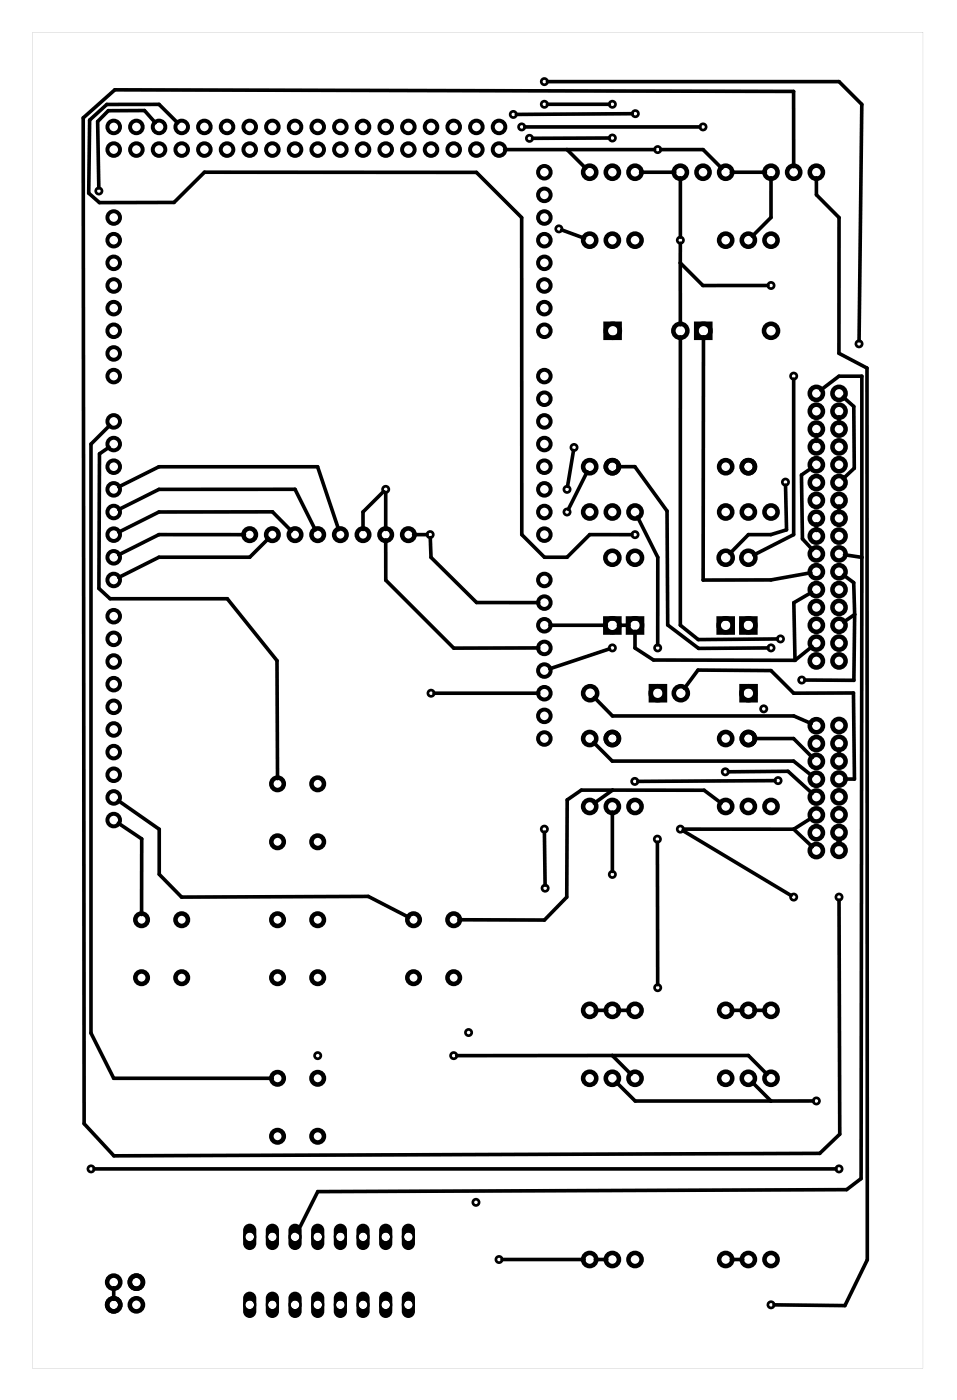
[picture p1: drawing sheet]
<svg xmlns="http://www.w3.org/2000/svg" width="107mm" height="157mm" viewBox="0 0 107 157" stroke-linecap="round" stroke-linejoin="round" font-family="sans-serif">
<g fill="#000">
<path d="M3.6 3.6h99.8v149.8h-99.8zM3.6 3.6v149.8h99.8v-149.8z"/>
<path d="M27.5 137.4a.74 .74 0 0 1 .8-.1 .74 .74 0 0 1 .4 .7v1.4a.74 .74 0 0 1-.7 .8 .74 .74 0 0 1-.8-.8v-1.4zM27.5 138.7a.5 .5 0 0 0 1 0 .5 .5 0 0 0-1 0z"/>
<path d="M30 137.4a.74 .74 0 0 1 .8-.1 .74 .74 0 0 1 .5 .7v1.4a.74 .74 0 0 1-.8 .8 .74 .74 0 0 1-.7-.8v-1.4zM30 138.7a.5 .5 0 0 0 1 0 .5 .5 0 0 0-1 0z"/>
<path d="M32.5 137.4a.74 .74 0 0 1 .8-.1 .74 .74 0 0 1 .5 .7v1.4a.74 .74 0 0 1-.7 .8 .74 .74 0 0 1-.8-.8v-1.4zM32.6 138.7a.49 .49 0 0 0 .9 0 .49 .49 0 0 0-.9 0z"/>
<path d="M35.1 137.4a.74 .74 0 0 1 .8-.1 .74 .74 0 0 1 .4 .7v1.4a.74 .74 0 0 1-.7 .8 .74 .74 0 0 1-.7-.8v-1.4zM35.1 138.7a.5 .5 0 0 0 1 0 .5 .5 0 0 0-1 0z"/>
<path d="M37.6 137.4a.74 .74 0 0 1 .8-.1 .74 .74 0 0 1 .5 .7v1.4a.74 .74 0 0 1-.8 .8 .74 .74 0 0 1-.7-.8v-1.4zM37.7 138.7a.49 .49 0 0 0 .9 0 .49 .49 0 0 0-.9 0z"/>
<path d="M40.2 137.4a.74 .74 0 0 1 .8-.1 .74 .74 0 0 1 .4 .7v1.4a.74 .74 0 0 1-.7 .8 .74 .74 0 0 1-.8-.8v-1.4zM40.2 138.7a.5 .5 0 0 0 1 0 .5 .5 0 0 0-1 0z"/>
<path d="M42.7 137.4a.74 .74 0 0 1 .8-.1 .74 .74 0 0 1 .5 .7v1.4a.74 .74 0 0 1-.8 .8 .74 .74 0 0 1-.7-.8v-1.4zM42.7 138.7a.5 .5 0 0 0 1 0 .5 .5 0 0 0-1 0z"/>
<path d="M45.2 137.4a.74 .74 0 0 1 .8-.1 .74 .74 0 0 1 .5 .7v1.4a.74 .74 0 0 1-.7 .8 .74 .74 0 0 1-.8-.8v-1.4zM45.3 138.7a.49 .49 0 0 0 .9 0 .49 .49 0 0 0-.9 0z"/>
<path d="M27.5 145.1a.74 .74 0 0 1 .8-.2 .74 .74 0 0 1 .4 .7v1.5a.74 .74 0 0 1-.7 .7 .74 .74 0 0 1-.8-.7v-1.5zM27.5 146.3a.5 .5 0 0 0 1 0 .5 .5 0 0 0-1 0z"/>
<path d="M30 145.1a.74 .74 0 0 1 .8-.2 .74 .74 0 0 1 .5 .7v1.5a.74 .74 0 0 1-.8 .7 .74 .74 0 0 1-.7-.7v-1.5zM30 146.3a.5 .5 0 0 0 1 0 .5 .5 0 0 0-1 0z"/>
<path d="M32.5 145.1a.74 .74 0 0 1 .8-.2 .74 .74 0 0 1 .5 .7v1.5a.74 .74 0 0 1-.7 .7 .74 .74 0 0 1-.8-.7v-1.5zM32.6 146.3a.49 .49 0 0 0 .9 0 .49 .49 0 0 0-.9 0z"/>
<path d="M35.1 145.1a.74 .74 0 0 1 .8-.2 .74 .74 0 0 1 .4 .7v1.5a.74 .74 0 0 1-.7 .7 .74 .74 0 0 1-.7-.7v-1.5zM35.1 146.3a.5 .5 0 0 0 1 0 .5 .5 0 0 0-1 0z"/>
<path d="M37.6 145.1a.74 .74 0 0 1 .8-.2 .74 .74 0 0 1 .5 .7v1.5a.74 .74 0 0 1-.8 .7 .74 .74 0 0 1-.7-.7v-1.5zM37.7 146.3a.49 .49 0 0 0 .9 0 .49 .49 0 0 0-.9 0z"/>
<path d="M40.2 145.1a.74 .74 0 0 1 .8-.2 .74 .74 0 0 1 .4 .7v1.5a.74 .74 0 0 1-.7 .7 .74 .74 0 0 1-.8-.7v-1.5zM40.2 146.3a.5 .5 0 0 0 1 0 .5 .5 0 0 0-1 0z"/>
<path d="M42.7 145.1a.74 .74 0 0 1 .8-.2 .74 .74 0 0 1 .5 .7v1.5a.74 .74 0 0 1-.8 .7 .74 .74 0 0 1-.7-.7v-1.5zM42.7 146.3a.5 .5 0 0 0 1 0 .5 .5 0 0 0-1 0z"/>
<path d="M45.2 145.1a.74 .74 0 0 1 .8-.2 .74 .74 0 0 1 .5 .7v1.5a.74 .74 0 0 1-.7 .7 .74 .74 0 0 1-.8-.7v-1.5zM45.3 146.3a.49 .49 0 0 0 .9 0 .49 .49 0 0 0-.9 0z"/>
</g>
<g fill="none" stroke="#000" stroke-width=".51">
<path d="M67.9 36.3h1.5v1.6h-1.5zM78 36.3h1.6v1.6h-1.6zM67.8 69.4h1.6v1.5h-1.6zM70.4 69.4h1.6v1.5h-1.6zM72.9 76.9h1.6v1.6h-1.6zM80.5 69.4h1.6v1.5h-1.6zM83.1 69.4h1.6v1.5h-1.6zM83.1 76.9h1.6v1.6h-1.6z"/>
<circle cx="66.1" cy="19.3" r=".74"/>
<circle cx="68.6" cy="19.3" r=".74"/>
<circle cx="71.2" cy="19.3" r=".74"/>
<circle cx="76.2" cy="19.3" r=".74"/>
<circle cx="78.8" cy="19.3" r=".74"/>
<circle cx="81.3" cy="19.3" r=".74"/>
<circle cx="86.4" cy="19.3" r=".74"/>
<circle cx="88.9" cy="19.3" r=".74"/>
<circle cx="91.5" cy="19.3" r=".74"/>
<circle cx="66.1" cy="26.9" r=".74"/>
<circle cx="68.6" cy="26.9" r=".74"/>
<circle cx="68.7" cy="37.1" r=".79"/>
<circle cx="71.2" cy="26.9" r=".74"/>
<circle cx="76.2" cy="37.1" r=".79"/>
<circle cx="78.8" cy="37.1" r=".79"/>
<circle cx="81.3" cy="26.9" r=".74"/>
<circle cx="83.9" cy="26.9" r=".74"/>
<circle cx="86.4" cy="37.1" r=".79"/>
<circle cx="86.4" cy="26.9" r=".74"/>
<circle cx="28" cy="60" r=".7"/>
<circle cx="30.5" cy="60" r=".7"/>
<circle cx="33.1" cy="60" r=".7"/>
<circle cx="35.6" cy="60" r=".7"/>
<circle cx="38.1" cy="60" r=".7"/>
<circle cx="40.7" cy="60" r=".7"/>
<circle cx="43.2" cy="60" r=".7"/>
<circle cx="45.8" cy="60" r=".7"/>
<circle cx="66.1" cy="52.3" r=".74"/>
<circle cx="66.1" cy="57.4" r=".74"/>
<circle cx="68.6" cy="52.3" r=".74"/>
<circle cx="68.6" cy="57.4" r=".74"/>
<circle cx="71.2" cy="57.4" r=".74"/>
<circle cx="81.3" cy="52.3" r=".74"/>
<circle cx="81.3" cy="57.4" r=".74"/>
<circle cx="83.9" cy="52.3" r=".74"/>
<circle cx="83.9" cy="57.4" r=".74"/>
<circle cx="86.4" cy="57.4" r=".74"/>
<circle cx="91.5" cy="54.1" r=".74"/>
<circle cx="91.5" cy="50.1" r=".74"/>
<circle cx="91.5" cy="48.1" r=".74"/>
<circle cx="91.5" cy="52.1" r=".74"/>
<circle cx="91.5" cy="44.1" r=".74"/>
<circle cx="91.5" cy="56.1" r=".74"/>
<circle cx="91.5" cy="46.1" r=".74"/>
<circle cx="91.5" cy="58.1" r=".74"/>
<circle cx="94" cy="54.1" r=".74"/>
<circle cx="94" cy="50.1" r=".74"/>
<circle cx="94" cy="48.1" r=".74"/>
<circle cx="94" cy="52.1" r=".74"/>
<circle cx="94" cy="44.1" r=".74"/>
<circle cx="94" cy="56.1" r=".74"/>
<circle cx="94" cy="46.1" r=".74"/>
<circle cx="94" cy="58.1" r=".74"/>
<circle cx="66.1" cy="77.7" r=".79"/>
<circle cx="68.6" cy="62.5" r=".79"/>
<circle cx="68.6" cy="70.1" r=".79"/>
<circle cx="71.2" cy="62.5" r=".79"/>
<circle cx="71.2" cy="70.1" r=".79"/>
<circle cx="73.7" cy="77.7" r=".79"/>
<circle cx="76.3" cy="77.7" r=".79"/>
<circle cx="81.3" cy="62.5" r=".79"/>
<circle cx="81.3" cy="70.1" r=".79"/>
<circle cx="83.9" cy="77.7" r=".79"/>
<circle cx="83.9" cy="62.5" r=".79"/>
<circle cx="83.9" cy="70.1" r=".79"/>
<circle cx="91.5" cy="66.1" r=".74"/>
<circle cx="91.5" cy="68.1" r=".74"/>
<circle cx="91.5" cy="64.1" r=".74"/>
<circle cx="91.5" cy="60.1" r=".74"/>
<circle cx="91.5" cy="72.1" r=".74"/>
<circle cx="91.5" cy="74.1" r=".74"/>
<circle cx="91.5" cy="62.1" r=".74"/>
<circle cx="91.5" cy="70.1" r=".74"/>
<circle cx="94" cy="66.1" r=".74"/>
<circle cx="94" cy="68.1" r=".74"/>
<circle cx="94" cy="64.1" r=".74"/>
<circle cx="94" cy="60.1" r=".74"/>
<circle cx="94" cy="72.1" r=".74"/>
<circle cx="94" cy="74.1" r=".74"/>
<circle cx="94" cy="62.1" r=".74"/>
<circle cx="94" cy="70.1" r=".74"/>
<circle cx="31.1" cy="94.4" r=".7"/>
<circle cx="31.1" cy="87.9" r=".7"/>
<circle cx="35.6" cy="94.4" r=".7"/>
<circle cx="35.6" cy="87.9" r=".7"/>
<circle cx="66.1" cy="90.4" r=".74"/>
<circle cx="66.1" cy="82.8" r=".74"/>
<circle cx="68.6" cy="90.4" r=".74"/>
<circle cx="68.6" cy="82.8" r=".74"/>
<circle cx="71.2" cy="90.4" r=".74"/>
<circle cx="81.3" cy="90.4" r=".74"/>
<circle cx="81.3" cy="82.8" r=".74"/>
<circle cx="83.9" cy="90.4" r=".74"/>
<circle cx="83.9" cy="82.8" r=".74"/>
<circle cx="86.4" cy="90.4" r=".74"/>
<circle cx="91.5" cy="91.4" r=".74"/>
<circle cx="91.5" cy="87.4" r=".74"/>
<circle cx="91.5" cy="85.4" r=".74"/>
<circle cx="91.5" cy="89.4" r=".74"/>
<circle cx="91.5" cy="81.4" r=".74"/>
<circle cx="91.5" cy="93.4" r=".74"/>
<circle cx="91.5" cy="83.4" r=".74"/>
<circle cx="91.5" cy="95.4" r=".74"/>
<circle cx="94" cy="91.4" r=".74"/>
<circle cx="94" cy="87.4" r=".74"/>
<circle cx="94" cy="85.4" r=".74"/>
<circle cx="94" cy="89.4" r=".74"/>
<circle cx="94" cy="81.4" r=".74"/>
<circle cx="94" cy="93.4" r=".74"/>
<circle cx="94" cy="83.4" r=".74"/>
<circle cx="94" cy="95.4" r=".74"/>
<circle cx="15.9" cy="109.6" r=".7"/>
<circle cx="15.9" cy="103.1" r=".7"/>
<circle cx="20.4" cy="109.6" r=".7"/>
<circle cx="20.4" cy="103.1" r=".7"/>
<circle cx="31.1" cy="109.6" r=".7"/>
<circle cx="31.1" cy="103.1" r=".7"/>
<circle cx="35.6" cy="109.6" r=".7"/>
<circle cx="35.6" cy="103.1" r=".7"/>
<circle cx="46.3" cy="109.6" r=".7"/>
<circle cx="46.3" cy="103.1" r=".7"/>
<circle cx="50.8" cy="109.6" r=".7"/>
<circle cx="50.8" cy="103.1" r=".7"/>
<circle cx="66.1" cy="113.3" r=".74"/>
<circle cx="68.6" cy="113.3" r=".74"/>
<circle cx="71.2" cy="113.3" r=".74"/>
<circle cx="81.3" cy="113.3" r=".74"/>
<circle cx="83.9" cy="113.3" r=".74"/>
<circle cx="86.4" cy="113.3" r=".74"/>
<circle cx="31.1" cy="127.4" r=".7"/>
<circle cx="31.1" cy="120.9" r=".7"/>
<circle cx="35.6" cy="127.4" r=".7"/>
<circle cx="35.6" cy="120.9" r=".7"/>
<circle cx="66.1" cy="120.9" r=".74"/>
<circle cx="68.6" cy="120.9" r=".74"/>
<circle cx="71.2" cy="120.9" r=".74"/>
<circle cx="81.3" cy="120.9" r=".74"/>
<circle cx="83.9" cy="120.9" r=".74"/>
<circle cx="86.4" cy="120.9" r=".74"/>
<circle cx="12.7" cy="146.3" r=".74"/>
<circle cx="12.7" cy="143.8" r=".74"/>
<circle cx="15.3" cy="146.3" r=".74"/>
<circle cx="15.3" cy="143.8" r=".74"/>
<circle cx="66.1" cy="141.2" r=".74"/>
<circle cx="68.6" cy="141.2" r=".74"/>
<circle cx="71.2" cy="141.2" r=".74"/>
<circle cx="81.3" cy="141.2" r=".74"/>
<circle cx="83.9" cy="141.2" r=".74"/>
<circle cx="86.4" cy="141.2" r=".74"/>
</g>
<g fill="none" stroke="#000" stroke-width=".3">
<circle cx="57.5" cy="12.8" r=".35"/>
<circle cx="58.5" cy="14.2" r=".35"/>
<circle cx="59.3" cy="15.5" r=".35"/>
<circle cx="61" cy="9.2" r=".35"/>
<circle cx="61" cy="11.7" r=".35"/>
<circle cx="68.6" cy="15.5" r=".35"/>
<circle cx="68.6" cy="11.7" r=".35"/>
<circle cx="71.2" cy="12.7" r=".35"/>
<circle cx="73.7" cy="16.8" r=".35"/>
<circle cx="78.8" cy="14.2" r=".35"/>
<circle cx="11.1" cy="21.4" r=".35"/>
<circle cx="62.6" cy="25.7" r=".35"/>
<circle cx="76.2" cy="26.9" r=".35"/>
<circle cx="86.4" cy="32" r=".35"/>
<circle cx="96.3" cy="38.6" r=".35"/>
<circle cx="43.2" cy="54.9" r=".35"/>
<circle cx="48.2" cy="59.9" r=".35"/>
<circle cx="63.5" cy="54.9" r=".35"/>
<circle cx="63.5" cy="57.4" r=".35"/>
<circle cx="64.3" cy="50.2" r=".35"/>
<circle cx="71.2" cy="60" r=".35"/>
<circle cx="88" cy="54.1" r=".35"/>
<circle cx="88.9" cy="42.2" r=".35"/>
<circle cx="48.3" cy="77.7" r=".35"/>
<circle cx="68.6" cy="72.7" r=".35"/>
<circle cx="73.7" cy="72.7" r=".35"/>
<circle cx="85.6" cy="79.5" r=".35"/>
<circle cx="86.4" cy="72.7" r=".35"/>
<circle cx="87.5" cy="71.6" r=".35"/>
<circle cx="89.8" cy="76.3" r=".35"/>
<circle cx="61" cy="93" r=".35"/>
<circle cx="61.1" cy="99.6" r=".35"/>
<circle cx="68.6" cy="98.1" r=".35"/>
<circle cx="71.1" cy="87.6" r=".35"/>
<circle cx="73.7" cy="94.1" r=".35"/>
<circle cx="76.2" cy="93" r=".35"/>
<circle cx="81.3" cy="86.5" r=".35"/>
<circle cx="87.2" cy="87.5" r=".35"/>
<circle cx="35.6" cy="118.4" r=".35"/>
<circle cx="50.8" cy="118.4" r=".35"/>
<circle cx="52.5" cy="115.8" r=".35"/>
<circle cx="73.7" cy="110.8" r=".35"/>
<circle cx="88.9" cy="100.6" r=".35"/>
<circle cx="94" cy="100.6" r=".35"/>
<circle cx="10.2" cy="131.1" r=".35"/>
<circle cx="53.3" cy="134.8" r=".35"/>
<circle cx="91.5" cy="123.5" r=".35"/>
<circle cx="94" cy="131.1" r=".35"/>
<circle cx="55.9" cy="141.2" r=".35"/>
<circle cx="86.4" cy="146.3" r=".35"/>
</g>
<g fill="none" stroke="#000" stroke-width=".44">
<circle cx="12.7" cy="16.8" r=".71"/>
<circle cx="12.7" cy="14.2" r=".71"/>
<circle cx="15.3" cy="16.8" r=".71"/>
<circle cx="15.3" cy="14.2" r=".71"/>
<circle cx="17.8" cy="14.2" r=".71"/>
<circle cx="17.8" cy="16.8" r=".71"/>
<circle cx="20.4" cy="16.8" r=".71"/>
<circle cx="20.4" cy="14.2" r=".71"/>
<circle cx="22.9" cy="14.2" r=".71"/>
<circle cx="22.9" cy="16.8" r=".71"/>
<circle cx="25.4" cy="14.2" r=".71"/>
<circle cx="25.4" cy="16.8" r=".71"/>
<circle cx="28" cy="14.2" r=".71"/>
<circle cx="28" cy="16.8" r=".71"/>
<circle cx="30.5" cy="14.2" r=".71"/>
<circle cx="30.5" cy="16.8" r=".71"/>
<circle cx="33.1" cy="16.8" r=".71"/>
<circle cx="33.1" cy="14.2" r=".71"/>
<circle cx="35.6" cy="14.2" r=".71"/>
<circle cx="35.6" cy="16.8" r=".71"/>
<circle cx="38.1" cy="16.8" r=".71"/>
<circle cx="38.1" cy="14.2" r=".71"/>
<circle cx="40.7" cy="16.8" r=".71"/>
<circle cx="40.7" cy="14.2" r=".71"/>
<circle cx="43.2" cy="14.2" r=".71"/>
<circle cx="43.2" cy="16.8" r=".71"/>
<circle cx="45.8" cy="16.8" r=".71"/>
<circle cx="45.8" cy="14.2" r=".71"/>
<circle cx="48.3" cy="16.8" r=".71"/>
<circle cx="48.3" cy="14.2" r=".71"/>
<circle cx="50.8" cy="14.2" r=".71"/>
<circle cx="50.8" cy="16.8" r=".71"/>
<circle cx="53.4" cy="16.8" r=".71"/>
<circle cx="53.4" cy="14.2" r=".71"/>
<circle cx="55.9" cy="16.8" r=".71"/>
<circle cx="55.9" cy="14.2" r=".71"/>
<circle cx="61" cy="19.3" r=".71"/>
<circle cx="12.7" cy="32" r=".71"/>
<circle cx="12.7" cy="29.5" r=".71"/>
<circle cx="12.7" cy="26.9" r=".71"/>
<circle cx="12.7" cy="39.6" r=".71"/>
<circle cx="12.7" cy="37.1" r=".71"/>
<circle cx="12.7" cy="24.4" r=".71"/>
<circle cx="12.7" cy="34.6" r=".71"/>
<circle cx="61" cy="21.9" r=".71"/>
<circle cx="61" cy="26.9" r=".71"/>
<circle cx="61" cy="32" r=".71"/>
<circle cx="61" cy="29.5" r=".71"/>
<circle cx="61" cy="24.4" r=".71"/>
<circle cx="61" cy="37.1" r=".71"/>
<circle cx="61" cy="34.6" r=".71"/>
<circle cx="12.7" cy="60" r=".71"/>
<circle cx="12.7" cy="42.2" r=".71"/>
<circle cx="12.7" cy="52.3" r=".71"/>
<circle cx="12.7" cy="57.4" r=".71"/>
<circle cx="12.7" cy="54.9" r=".71"/>
<circle cx="12.7" cy="49.8" r=".71"/>
<circle cx="12.7" cy="47.3" r=".71"/>
<circle cx="61" cy="44.7" r=".71"/>
<circle cx="61" cy="54.9" r=".71"/>
<circle cx="61" cy="57.4" r=".71"/>
<circle cx="61" cy="60" r=".71"/>
<circle cx="61" cy="49.8" r=".71"/>
<circle cx="61" cy="47.3" r=".71"/>
<circle cx="61" cy="52.3" r=".71"/>
<circle cx="61" cy="42.2" r=".71"/>
<circle cx="12.7" cy="76.7" r=".71"/>
<circle cx="12.7" cy="79.3" r=".71"/>
<circle cx="12.7" cy="74.2" r=".71"/>
<circle cx="12.7" cy="71.6" r=".71"/>
<circle cx="12.7" cy="69.1" r=".71"/>
<circle cx="12.7" cy="62.5" r=".71"/>
<circle cx="12.7" cy="65" r=".71"/>
<circle cx="61" cy="72.7" r=".71"/>
<circle cx="61" cy="75.2" r=".71"/>
<circle cx="61" cy="70.1" r=".71"/>
<circle cx="61" cy="77.7" r=".71"/>
<circle cx="61" cy="65" r=".71"/>
<circle cx="61" cy="67.6" r=".71"/>
<circle cx="12.7" cy="89.4" r=".71"/>
<circle cx="12.7" cy="92" r=".71"/>
<circle cx="12.7" cy="86.9" r=".71"/>
<circle cx="12.7" cy="81.8" r=".71"/>
<circle cx="12.7" cy="84.3" r=".71"/>
<circle cx="61" cy="82.8" r=".71"/>
<circle cx="61" cy="80.3" r=".71"/>
</g>
<g fill="none" stroke="#000" stroke-width=".25">
<circle cx="28" cy="138.7" r=".61"/>
<circle cx="30.5" cy="138.7" r=".61"/>
<circle cx="33.1" cy="138.7" r=".61"/>
<circle cx="35.6" cy="138.7" r=".61"/>
<circle cx="38.1" cy="138.7" r=".61"/>
<circle cx="40.7" cy="138.7" r=".61"/>
<circle cx="43.2" cy="138.7" r=".61"/>
<circle cx="45.8" cy="138.7" r=".61"/>
<circle cx="28" cy="146.3" r=".61"/>
<circle cx="30.5" cy="146.3" r=".61"/>
<circle cx="33.1" cy="146.3" r=".61"/>
<circle cx="35.6" cy="146.3" r=".61"/>
<circle cx="38.1" cy="146.3" r=".61"/>
<circle cx="40.7" cy="146.3" r=".61"/>
<circle cx="43.2" cy="146.3" r=".61"/>
<circle cx="45.8" cy="146.3" r=".61"/>
</g>
<g fill="none" stroke="#000" stroke-width=".41">
<path d="M17.4 13.8l-1.2-1.4h-4.1l-1.2 1.2 .2 7.5M19.9 13.8l-2.1-2.1h-5.8l-2 1.8-.1 8.2 1.2 1h8.4l3.4-3.4h30.5l5.1 5.1v35.5l2.5 2.6h2.5l2.6-2.5h4.7M58.8 14.2h19.6M61.3 9.2h32.7l2.6 2.5-.3 26.5M61.3 11.7h7M63.5 16.8l2.1 2.1M68.3 15.5h-8.6M70.9 12.7l-13 .1M71.8 19.3h3.8M73.4 16.8h-16.9M74 16.8h4.8l2.1 2.1M76.2 19.9v6.7"/>
<path d="M81.9 19.3h3.9M86.4 19.9v4.5l-2.1 2.1M88.9 18.7v-8.4l-76-.2-3.6 3.1 .1 112.8 3.4 3.6 79.1-.3 2.2-2.1-.1-26.3M91.5 19.9v1.9l2.5 2.6v15.2l3.2 1.7v100l-2.5 5.1-8-.1M63 25.8l2.5 .9M76.2 29.5l2.6 2.5h7.3M76.2 29.5v6.9M76.2 27.3v2.2M76.2 37.8v32.3l2 1.6 8.9-.1M78.8 37.8v27.2h7.6l4.5-.8M12.2 50.1l-1.1 .8v15.1l1.2 1.1h13.2l5.5 7 .1 13.2M12.3 47.7l-2.1 2.1v66l2.5 5.1h17.8"/>
<path d="M13.3 57.1l4.5-2.2h15.3l2.2 4.5M13.3 54.6l4.5-2.3h17.8l2.4 7.1M27.4 60l-9.6-.1-4.5 2.3M32.7 59.5l-2.2-2.1h-12.7l-4.5 2.3M43 55.1l-2.3 2.3v2M43.2 55.2v4.2M47.9 59.9l-1.6 .1M64.3 50.5l-.7 4M65.8 52.9l-2.1 4.2M69.2 52.3h1.9l3.7 5v12.8l3.5 2.6h7.8M71.4 58l2.3 4.5v9.8M88 54.4l.1 5-1.7 .5h-2.5l-2.1 2.2"/>
<path d="M88.9 42.5v17.5l-4.4 2.2M91 52.5l-1.2 .8 .1 7.1 1.2 1.3M91.5 48.7v.8M91.5 58.7v.8M92 43.7l2-1.5h2.6v20.3M94 46.7v.8M94 56.7v.8M94.5 44.5l1.2 1.1v6.9l-1.2 1.2M30.1 60.4l-2.1 2.1h-10.2l-4.5 2.3M43.2 60.5v4.6l7.6 7.6h9.6M48.2 60.3l.1 2.2 5.1 5.1h7M48.6 77.7h11.8"/>
<path d="M66.6 78.2l2 2.1h20.4l1.9 .8M67.9 70.1h-6.3M68.3 72.8l-6.7 2.2M69.3 70.1h1.2M71.2 70.8v1.9l2 1.3h15.9M76.7 77.2l1.5-2.1 8.2 .1 2.5 2.5h6.7l.2 9.7h-1.2M90.9 66.4l-1.9 1.2 .1 6.4M91 72.5l-1.9 1.5M94.5 64.5l1.2 .8 .1 3.6M94.6 62.2l2 .3M95.8 68.9l-.1 7.4h-5.5M95.8 68.9l-1.3 .9"/>
<path d="M96.6 62.5l-.1 69.7-1.6 1.2-59.3 .2-2.3 4.5M13.3 89.8l4.5 3.2v5l2.5 2.6 21-.1 4.5 2.4M13.3 92.3l2.6 1.8v8.4M61 93.3l.1 6M66.5 83.3l2.1 2h20.3l2.1 1.7M68.6 91.1v6.6M68.6 88.6h-3.5l-1.5 1.1-.1 10.9-2.5 2.6-9.6-.1M68.6 88.6l-2 1.5M68.6 88.6h10.3l1.9 1.5M73.7 94.4v16M76.5 93.1l12.2 7.3M76.6 93h12.3"/>
<path d="M81.6 86.5h6.7l2.7 2.5M84.5 82.8h4.4l2.1 2.1M86.9 87.5l-15.4 .1M88.9 93l2.1 2M91 91.7l-2.1 1.3M94 84v.7M51.2 118.4h32.7l2.1 2.1M66.7 113.3h1.3M68.6 118.4l2.1 2.1M69.2 113.3h1.3M81.9 113.3h1.3M84.5 113.3h1.3"/>
<path d="M10.5 131.1h83.2M69.1 121.4l2.1 2.1h19.9M84.3 121.4l2.1 2.1M12.7 144.4v1.3M56.3 141.2h9.2M66.7 141.2h1.3M81.9 141.2h1.3"/>
</g>
<path d="M94 94.1v.5" fill="none" stroke="#000" stroke-width=".61"/>
</svg>
